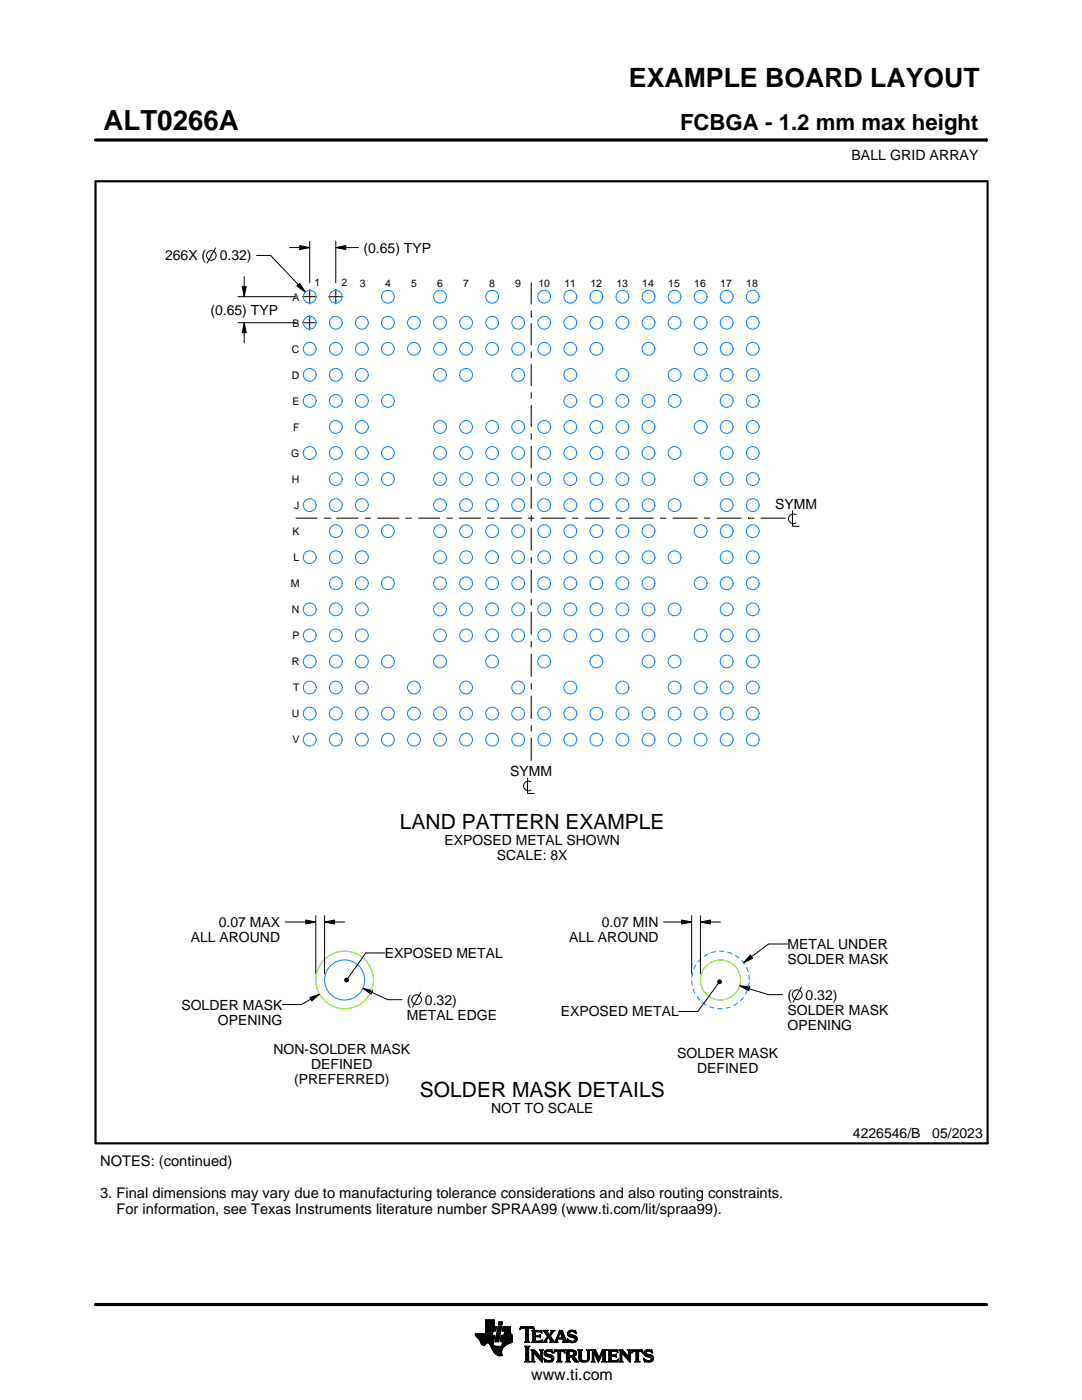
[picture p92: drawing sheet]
<svg xmlns="http://www.w3.org/2000/svg" width="216mm" height="279mm" viewBox="0 0 216 279" stroke-linecap="round" stroke-linejoin="round" font-family="sans-serif">
<defs><g id="words">
<text font-size="5.5" x="20.6" y="26">ALT0266A</text>
<text font-size="5.3" x="125.5" y="17.4">EXAMPLE BOARD LAYOUT</text>
<text font-size="4.4" x="135.7" y="26">FCBGA - 1.2 mm max height</text>
<g font-size="4.2">
<text x="79.8" y="165.4">LAND PATTERN EXAMPLE</text>
<text x="83.8" y="218.9">SOLDER MASK DETAILS</text>
</g>
<text font-size="3.2" x="106" y="275.3">www.ti.com</text>
<g font-size="2.9">
<text x="20" y="232.7">NOTES: (continued)</text>
<text x="20" y="239">3. Final dimensions may vary due to manufacturing tolerance considerations and also routing constraints.</text>
<text x="23.2" y="242.2">For information, see Texas Instruments literature number SPRAA99 (www.ti.com/lit/spraa99).</text>
</g>
<g font-size="2.8">
<text x="169.9" y="32">BALL GRID ARRAY</text>
<text x="32.9" y="52">266X (</text>
<text x="43.8" y="52">0.32)</text>
<text x="72.5" y="50.4">(0.65) TYP</text>
<text x="42" y="62.8">(0.65) TYP</text>
<text x="154.7" y="101.5">SYMM</text>
<text x="101.8" y="154.8">SYMM</text>
<text x="88.7" y="168.6">EXPOSED METAL SHOWN</text>
<text x="99.1" y="171.6">SCALE: 8X</text>
<text x="43.7" y="185">0.07 MAX</text>
<text x="120.1" y="185">0.07 MIN</text>
<text x="38.1" y="188">ALL AROUND</text>
<text x="76.8" y="191.2">EXPOSED METAL</text>
<text x="113.6" y="188">ALL AROUND</text>
<text x="157.1" y="189.4">METAL UNDER</text>
<text x="157.1" y="192.4">SOLDER MASK</text>
<text x="36.2" y="201.5">SOLDER MASK</text>
<text x="81.2" y="203.5">METAL EDGE</text>
<text x="81.2" y="200.5">(</text>
<text x="84.8" y="200.5">0.32)</text>
<text x="111.9" y="202.9">EXPOSED METAL</text>
<text x="157.2" y="202.5">SOLDER MASK</text>
<text x="157.2" y="199.5">(</text>
<text x="160.7" y="199.5">0.32)</text>
<text x="43.5" y="204.5">OPENING</text>
<text x="157.2" y="205.5">OPENING</text>
<text x="54.6" y="210.3">NON-SOLDER MASK</text>
<text x="62.1" y="213.3">DEFINED</text>
<text x="135.1" y="211.2">SOLDER MASK</text>
<text x="139.1" y="214.2">DEFINED</text>
<text x="58.7" y="216.3">(PREFERRED)</text>
<text x="98" y="222.1">NOT TO SCALE</text>
<text x="170.2" y="227.2">4226546/B</text>
<text x="186" y="227.2">05/2023</text>
</g>
<g font-size="2.1">
<text x="62.8" y="57">1</text>
<text x="68.1" y="57.1">2</text>
<text x="71.8" y="57.2">3</text>
<text x="76.9" y="57.2">4</text>
<text x="82.1" y="57.2">5</text>
<text x="87.3" y="57.2">6</text>
<text x="92.4" y="57.2">7</text>
<text x="97.6" y="57.2">8</text>
<text x="102.8" y="57.2">9</text>
<text x="107.4" y="57.2">10</text>
<text x="112.6" y="57.2">11</text>
<text x="117.8" y="57.2">12</text>
<text x="123" y="57.2">13</text>
<text x="128.2" y="57.2">14</text>
<text x="133.4" y="57.2">15</text>
<text x="138.5" y="57.2">16</text>
<text x="143.7" y="57.2">17</text>
<text x="148.9" y="57.2">18</text>
<text x="58.3" y="60.1">A</text>
<text x="58.3" y="65.3">B</text>
<text x="58.2" y="70.4">C</text>
<text x="58.2" y="75.6">D</text>
<text x="58.3" y="80.8">E</text>
<text x="58.5" y="86">F</text>
<text x="58.1" y="91.2">G</text>
<text x="58.2" y="96.4">H</text>
<text x="58.7" y="101.6">J</text>
<text x="58.3" y="106.7">K</text>
<text x="58.6" y="111.9">L</text>
<text x="58" y="117.1">M</text>
<text x="58.2" y="122.3">N</text>
<text x="58.3" y="127.5">P</text>
<text x="58.2" y="132.7">R</text>
<text x="58.5" y="137.9">T</text>
<text x="58.2" y="143.1">U</text>
<text x="58.3" y="148.2">V</text>
</g>
</g></defs>
<g fill="none" stroke="#000" stroke-width=".2">
<path d="M19.1 27.9h177.7M196.8 27.7v.5M43 49.5l-1.7 3M47.5 59.2h11.5M48.3 57.2h.8l-.4 2zM48.7 55.2v4M51.2 51h2.8l6.9 7.3M57.8 49.4h4M59.3 57.1l.5-.5 1.1 1.7zM59.8 49l2 .4-2 .4zM60.3 59.2h3M61.8 48.2v8.2"/>
<path d="M61.8 57.7v3M65.5 59.2h3M67 49.4l2-.4v.8zM67 48.2v8.3M67 57.7v3M67 49.4h4.5M106 56.4v4.3M47.5 64.4h11.6M48.7 64.4l.4 2h-.8zM48.7 64.4v4M60.3 64.4h3M61.8 62.9v3"/>
<path d="M106 63.3h.1M106 62v1.3M106 64.5v4.4M106 70.2v1.2M106 72.7v4.4M106 78.3v1.3M106 80.8v4.4M106 86.5v1.2M106 89v4.4M106 94.6v1.3M106 97.1v4.4M59 103.4h4.4"/>
<path d="M64.6 103.4h1.3M65.9 103.4h.1M67.1 103.4h4.4M72.8 103.4h1.2M75.3 103.4h4.4M80.9 103.4h1.3M83.4 103.4h4.4M89.1 103.4h1.2M91.6 103.4h4.4M97.2 103.4h1.3M98.5 103.4h.1M99.7 103.4h4.4"/>
<path d="M105.4 103.4h1.2M106 102.8v1.2M106 105.3v4.6M106 111.2v1.2M106 113.7v4.6M106 119.6v1.2M107.9 103.4h5M114.1 103.4h1.3M116.7 103.4h5M122.9 103.4h1.3M125.4 103.4h5M131.7 103.4h1.3"/>
<path d="M134.2 103.4h5M140.5 103.4h1.2M143 103.4h5M149.2 103.4h.1M149.2 103.4h1.3M151.8 103.4h5M158.1 102v3h1.4M158.8 102.7a.98 .98 0 0 0-1.5 .8 .98 .98 0 0 0 1.5 .9M106 122.1v4.6M106 127.9v1.3M106 130.5v4.6M106 136.3v1.3"/>
<path d="M106 138.8v4.7M105.3 155.3v3h1.3M105.9 156a.98 .98 0 0 0-1.5 .8 .98 .98 0 0 0 1.5 .9M106 144.7v1.3M106 147.2v4.6M56.9 184h6.1M61 183.6l2 .4-2 .4zM61.8 199.1l2-.7-1.6 1.4zM63 182.8v11.5M63.8 198.4l-3.7 2.1h-3.8M64.8 184l2-.4v.8zM64.8 182.8v11.5"/>
<path d="M64.8 184h4M68.8 195.4l.3-.2 .3 .1 .2 .3-.2 .3-.3 .1-.3-.2zM72.4 197.2l2 .5-.3 .7zM72.4 197.2l5 2.3h2.8M76.8 190.2h-3.8l-3.6 5.1M84 198l-1.7 3M132.4 184h5.6M136 183.6l2 .4-2 .4zM138 182.8v11.5M139.8 184l2-.4v.8zM139.8 184h4M139.8 182.8v11.5"/>
<path d="M143.2 195.8l.3-.3 .3 .1 .2 .3-.2 .3-.3 .1-.3-.2zM143.3 196.3l-4.1 5.6h-3.8M147.6 196.7l2 .2-.2 .8zM147.6 196.7l5.8 1.8h2.8M149.7 190.6l.5 .7-1.8 .8zM157.1 188.4h-3.8l-4.9 3.7M159.9 197l-1.7 3M94.8 266.2h3.5M94.8 266.3h3.5M94.9 266.4h3.3M94.9 266.5h3.8l-.2 1.2M94.9 266.5h3.8"/>
<path d="M95 266.6h3.7M95 266.7h3.7M95.1 266.8h3.6M95.2 266.9h3.4M95.3 267h3.3M95.4 267.1h3.2M95.5 267.2h3.1M95.6 267.3h3M95.7 267.4h2.8M95.7 267.5h2.8M95.8 267.6h2.7M95.8 267.7h2.7"/>
<path d="M95.9 267.8h2.6M95.9 267.9h2.5M95.9 268h2.5M96 268h1.1M96 268.1h1M96.1 268.2h.8M96.1 268.3h.7M96.2 268.4h.6M96.3 268.4h.4M96.9 266.1h1.4M96.9 266h1.4M96.9 265.9h1.4"/>
<path d="M96.9 265.8h1.5M96.9 265.7h1.5M96.9 264.7l2.2 .1-.2 .9h-.5l-.2 .8M96.9 265.6h2M96.9 265.5h2M96.9 265.4h2M96.9 265.3h2.1M96.9 265.2h2.1M96.9 265.1h2.1M96.9 265h2.1M96.9 264.9h2.1M96.9 264.8h2.2"/>
<path d="M96.9 264.6h1.7M96.9 264.5h1.7M96.9 264.4h1.7M96.9 264.3h1.7M96.9 264.2h1.7M96.9 264.1h1.7M96.9 264h1.7M96.9 263.9h1.7M96.9 263.8h1.7M96.9 263.7h1.7M96.9 263.6h1.7M96.9 263.5h1.7"/>
<path d="M96.9 263.4h1.7M97.5 268h.9M97.6 268.1h.8M97.7 268.2h.7M97.7 268.3h.7M97.8 268.4h.6M97.9 268.5h.6M97.9 268.6h.7M98 268.7h1.1M98 268.8h2.6M98 268.8h2.5M98.1 268.9h2.3"/>
<path d="M98.1 269h2.3M98.1 269.1h2.2M98.2 269.2h2.1M98.2 269.2h2M98.2 269.3h2M98.3 269.4h1.9M98.3 269.5h1.8M98.4 269.6h1.7M98.4 268v.4l.3 .2 2 .1M98.5 269.7h1.6M98.5 267.7l-.1 .3M98.5 269.8h1.6"/>
<path d="M98.6 269.9h1.5M98.6 264.8v-1.4h-1.7v2.8h-2.1l.1 .3 .7 .8 .7 1.1 .3 .1 .6-.5 .4 .1 1 1.8 .8 .6h.8l-.1-1 .8-1M98.6 270h1.5M98.7 270h1.4M98.8 270.1h1.3M98.8 267.7h.7M98.8 267.6h.7M98.8 267.5h.7M98.9 270.2h1.2M98.9 267.4h.7M98.9 267.3h.7M98.9 267.2h.7"/>
<path d="M98.9 267.1h.7M98.9 267h.7M98.9 270.3h1.3M99 266.9h.6M99 266.9h.7M99 266.8h.7M99 266.7h.7M99 266.6h.7M99 266.5h.7M99.1 270.4h1.1M99.1 266.4h.7M99.1 266.3h.7"/>
<path d="M99.1 266.2h.7M99.1 266.1h.7M99.1 266h.7M99.2 265.9h.7M99.2 265.8h.7M99.2 270.4h1M99.2 265.7h.7M99.2 265.6h.7M99.2 265.5h.7M99.3 265.4h.6M99.3 265.4h.7M99.3 265.3h.7"/>
<path d="M99.3 265.2h.7M99.3 265.1h.7M99.3 265h.7M99.4 270.5h.8M99.4 264.9h.7M99.4 264.8h.7M99.4 264.8h.7l-.6 3h-.7zM99.4 264.5l.2-.7h.7l-.2 .7h-.7M99.5 264.4h.6M99.5 264.3h.7M99.5 264.2h.7M99.5 264.1h.7"/>
<path d="M99.5 264h.7M99.5 263.9h.7M99.6 263.8h.7M99.8 270.6h.1M99.8 267.7h2.4M99.8 267.6h2.4M99.8 267.5h2.4M99.9 267.4h2.3M99.9 267.3h2.3M99.9 267.2h2.3M99.9 267.1h2.3M99.9 267h2.3"/>
<path d="M99.9 266.9h2.3M100 266.9h2.2M100 266.8h2.2M100 266.7h2.2M100 266.6h2.2M100 266.5h2.2M100.1 268.6h.7M100.2 268.5h.7M100.2 268.4h.8M100.2 268.4h.9M100.2 268.3h1M100.2 268.2h1.2"/>
<path d="M100.2 265.6h1.6M100.2 268.1h1.4M100.2 265.5h1.6M100.2 268h1.6M100.3 265.4h1.5M100.3 268h1.7M100.3 267.9h1.9M100.3 265.3h1.5M100.3 267.8h1.9M100.3 265.2h1.5M100.3 265.1h1.5M100.3 265h1.5"/>
<path d="M100.4 264.9h1.4M100.4 264.8h1.4M100.6 266.5l.1-.8h-.5l.2-.9h1.4l.1 1.1 .3 .6v1.4l-1.3 .6M100.6 266.4h1.5M100.6 266.3h1.4M100.6 266.2h1.4M100.6 266.1h1.3M100.7 266h1.2M100.7 265.9h1.2M100.7 265.8h1.1M100.7 265.7h1.1M102.2 266.5h-2.2l-.2 1.1 .5 .2-.2 .9"/>
<path d="M103.7 265.3h.1M103.8 265.2h.2M103.8 265h2.8M103.8 264.9h2.7M103.9 264.8h2.6M104.7 267.8h1M104.7 271.8h1.1M104.7 268.7h1M104.8 267.7h.7M104.8 271.7h.8M104.9 265.2h.6M104.9 268.9h.6"/>
<path d="M104.9 267.6h.6M104.9 267.5l-.2 .3M104.9 267.5h.6M104.9 267.4h.6M104.9 267.3h.6M104.9 267.2h.6M104.9 267.1h.6M104.9 267h.6M104.9 266.8h.6M104.9 266.7h.6M104.9 266.6h.6M104.9 266.5h.6"/>
<path d="M104.9 266.4h.6M104.9 266.3h.6M104.9 266.2h.6M104.9 266.1h.6M104.9 265.9h.6M104.9 265.8h.6M104.9 265.7h.6M104.9 265.6h.6M104.9 265.5h.6M104.9 265.4h.6M104.9 265.3h.6M104.9 271.5h.6"/>
<path d="M104.9 269h.6M104.9 271.4h.6M104.9 271.4v-2.4l-.2-.4h1.1l-.3 .4v2.4M104.9 271.4l-.2 .4h1.1l-.3-.4M104.9 271.3h.6M104.9 271.2h.6M104.9 271.1h.6M104.9 271h.6M104.9 270.9h.6M104.9 270.8h.6M104.9 270.6h.6M104.9 270.5h.6"/>
<path d="M104.9 270.4h.6M104.9 270.3h.6M104.9 270.2h.6M104.9 270.1h.6M104.9 270h.6M104.9 269.9h.6M104.9 269.8h.6M104.9 269.6h.6M104.9 269.5h.6M104.9 269.4h.6M104.9 269.3h.6M104.9 269.2h.6"/>
<path d="M104.9 269.1h.6M105.5 267.5l.2 .3M105.5 267.5v-2.3l.7-.1 .4 .3-.1-.6h-2.6l-.1 .6 .4-.3 .7 .1v2.3M105.7 267.8h-1M105.9 271.8h.8M105.9 269.4h.8M106.1 269.5h.7M106.1 267.8h2M106.1 271.7h.5M106.2 269.6h.7M106.2 271.5h.3M106.2 265.6h1.8"/>
<path d="M106.2 269.8h.8M106.2 271.4h.3M106.2 271.4l-.3 .4h.8l-.2-.4M106.2 271.3h.3M106.2 271.2h.3M106.2 271.1h.3M106.2 271h.3M106.2 270.9h.3M106.2 270.8h.3M106.2 270.6h.3M106.2 270.5h.3M106.2 270.4h.3"/>
<path d="M106.2 270.3h.3M106.2 270.2h.3M106.2 270.1h.3M106.2 270h1M106.2 269.9h.9M106.2 269.8v1.6M106.2 269.8l-.3-.4h.8l1.2 1.4M106.3 267.7h1.8M106.3 265.7h1.8M106.3 267.6h.6M106.3 265.8h.6M106.3 267.5l-.2 .3"/>
<path d="M106.3 267.5h.5M106.3 267.4h.5M106.3 267.3h.5M106.3 267.2h.5M106.3 267.1h.5M106.3 267h.5M106.3 266.8h.5M106.3 266.7h1.6M106.3 266.6h1.6M106.3 266.5h.5M106.3 266.4h.5M106.3 266.3h.5"/>
<path d="M106.3 266.2h.5M106.3 266.1h.5M106.3 265.9h.5M106.4 265.2h.2M106.5 270h.1M106.5 270v1.4M106.5 265.3h.1M106.6 270.1h.7M106.7 270.2h.7M106.8 270.3h.7M106.8 265.9l.2-.1h.6l.6 .2-.2-.5h-1.9l.2 .3v1.7M106.8 265.9v.6h.8l.3-.2v.7"/>
<path d="M106.9 270.4h.7M107 270.5h.7M107.1 270.6h.7M107.2 270.8h1M107.3 270.9h.9M107.4 271h.8M107.5 271.1h.7M107.6 271.2h.6M107.6 266.5h.3M107.7 271.3h.5M107.7 269.4h.7M107.7 266.8h.2"/>
<path d="M107.7 267.6h.5M107.8 266.4h.1M107.8 271.4h.4M107.8 267h.1M107.8 265.8h.3M107.8 269.5h.5M107.9 271.5h.3M107.9 269.6h.3M107.9 267l-.3-.2h-.8l.1 .8h.9l.5-.2M107.9 269.8h.3M107.9 270.6h.3M107.9 270.5h.3"/>
<path d="M107.9 270.4h.3M107.9 270.3h.3M107.9 270.2h.3M107.9 270.1h.3M107.9 270h.3M107.9 269.9h.3M107.9 269.8v1M107.9 269.8l-.2-.4h.7l-.2 .4M108 271.7h.2M108 265.9h.1M108 267.5h.2M108.1 271.8h.1"/>
<path d="M108.1 266.1h.1M108.2 267.4h.1M108.2 269.8v2.1l-1.7-1.9M108.2 267.8h.9M108.3 267.4l-.2 .5-2-.1M108.3 265.6h1M108.5 267.7h.5M108.5 271.1l.8 .4h.5l.2-.1-.1-.4-1-.4-.3-.3 .1-.7 .7-.2 .6 .1 .2-.1 .1 .6-.9-.3-.3 .1-.1 .3 1.3 .4 .2 .6M108.5 271.1h.1M108.5 265.7h.7M108.5 271.2h.2M108.6 271.3h.2"/>
<path d="M108.6 270.1h.4M108.6 270h.4M108.6 270.2h.6M108.6 267.6h.4M108.6 271.4h.4M108.6 269.9h.4M108.6 270.3h1M108.6 265.8h.7M108.6 271.5h.8M108.6 269.8h.5M108.7 271.7h1.5M108.7 270.4h1.3"/>
<path d="M108.7 267.5h.3M108.7 271.8h.1M108.7 265.9h.6M108.7 269.6h1.5M108.8 267.4h.3M108.8 270.5h1.5M108.8 266.1h.6M108.8 269.5h1.4M108.8 267.3h.4M108.9 266.2h.6M108.9 267.2h.4M108.9 266.3h.6"/>
<path d="M108.9 270.6h1.5M109 267.1h.3M109 266.4h1M109.1 271.8h.9M109.1 269.4h.7M109.1 267h.9M109.1 266.5h.8M109.1 267.8h-.9M109.2 266.8h.8M109.2 266.6h.6M109.2 266.7h.7M109.2 266.7l-.6 .9-.4 .2"/>
<path d="M109.3 270.8h1.1M109.5 267.1h.6M109.6 267.2h.6M109.7 271.5h.7M109.7 267.3h.6M109.7 267.8l.2-.2-.5-.7-.4 .8 .1 .1M109.7 267.8h1.6M109.7 266.3h.4M109.7 267.4h.6M109.8 270.9h.7M109.8 266.2h.3M109.8 266.6l.9 1.2 1-2.3h.5l.8 2.1 .3 .2"/>
<path d="M109.8 267.5h.6M109.9 266.1h.3M109.9 269.8h.4M109.9 267.6h.6M109.9 267.7h.7M109.9 271.4h.5M109.9 265.9h.4M110 271h.5M110 265.6h.7M110 265.9l-.4 .5-.4-.6 .2-.3h-1.1l.9 1.2M110 265.9l.1-.2-.2-.2h.8l-.9 1.1M110 271.3h.5"/>
<path d="M110 265.8h.4M110 271.1h.5M110 271.2h.5M110.1 269.4h.1M110.1 265.7h.4M110.1 269.9h.2M110.2 270h.1M110.5 270h.1M110.5 269.9h.2M110.5 271.1l-.2 .5-.8 .3-.6-.2-.2 .1-.2-.7M110.5 269.8h.3M110.6 269.6h2.1"/>
<path d="M110.6 269.5h2M110.6 269.4h2M110.7 267.7h.5M110.8 267.6h.4M110.9 267.5h.3M110.9 267.4h.3M111 267.3h.3M111 267.2h1.8M111 267.1h1.8M111.1 267h.3M111.1 271.8h1M111.1 266.8h.4"/>
<path d="M111.2 266.7h.3M111.2 267.5l.1-.2h1l.1 .2M111.2 267.5v.3h.1M111.2 266.6h.3M111.3 266.5h.3M111.3 271.7h.6M111.3 266.4h.3M111.3 271.5h.6M111.3 267.8h-1.6M111.3 269.8h.6M111.4 266.3h.3M111.4 271.4h.5"/>
<path d="M111.4 271.4l-.1-1.7h-.4l-.4 .4 .2-.7h1.9l.1 .7-.3-.4h-.5v1.7M111.4 270.5h.5M111.4 270.4h.5M111.4 270.3h.5M111.4 270.2h.5M111.4 270.1h.5M111.4 270h.5M111.4 269.9h.5M111.4 271.4l-.3 .4h1l-.2-.4M111.4 271.3h.5M111.4 271.2h.5M111.4 271.1h.5"/>
<path d="M111.4 271h.5M111.4 270.9h.5M111.4 270.8h.5M111.4 270.6h.5M111.4 266.2h.3M111.4 266.1h.4M111.5 265.9h.9M111.5 265.8h.8M111.6 265.7h.7M111.6 265.6h.6M111.8 265.9l.4 1.1h-.8zM111.9 266.1h.5"/>
<path d="M111.9 266.2h.5M111.9 266.3h.6M112 266.4h.5M112 266.5h.6M112.1 266.6h.5M112.1 266.7h.6M112.1 266.8h.6M112.2 267h.5M112.2 267.8h1.1M112.3 267.3h.6M112.3 267.4h.6M112.4 267.5h.6"/>
<path d="M112.4 267.5v.3h-.2M112.4 269.8h.3M112.4 267.6h.6M112.4 267.7h.7M112.6 269.9h.1M112.6 270h.2M112.8 271.8h1M112.8 269.4h1.6M113 269.5h1.7M113 271.7h.7M113 269.6h1.9M113 271.5h.6"/>
<path d="M113 269.8h.6M113 271.4h.6M113 271.4l-.2 .4h1l-.2-.4M113 271.3h.6M113 271.2h.6M113 271.1h.6M113 271h.6M113 270.9h.6M113 270.8h1.5M113 270.6h1.6M113 270.5h1.8M113 270.4h.6"/>
<path d="M113 270.3h.6M113 270.2h.6M113 270.1h.6M113 270h.6M113 269.9h.6M113 269.8v1.6M113 269.8l-.2-.4h1.4l.6 .2 .2 .3v.4l-.2 .3-.4 .1M113.2 267.3h.2M113.2 267.4h.3M113.2 266.2h.5M113.2 266.3h.6M113.2 266.1h.5"/>
<path d="M113.3 267.5h.3M113.3 267.8h-1.1M113.3 266.4h.9M113.3 265.9h.4M113.3 267.6h.6M113.3 266.5h1.3M113.3 267.7h1.6M113.3 265.8h.5M113.3 267.8h.2M113.4 266.6h1.5M113.4 265.7h1.5M113.4 265.7l.5-.2 .7 .1 .2-.1 .1 .7-.7-.4h-.4l-.1 .3 .1 .2 .9 .2 .4 .3 .1 .5-.3 .5-.6 .2-.7-.2-.2 .1-.2-.7 .9 .5 .5-.1 .1-.3-.2-.3-1.1-.4-.2-.4z"/>
<path d="M113.5 266.7h1.5M113.5 265.6h1.4M113.6 271.4v-.6h.4l.7 1h.8M113.6 269.9l.1-.2 .7 .2v.4l-.4 .2M113.6 269.9v.6M113.7 267.8h1.1M113.8 266.8h1.3M113.8 265.5h.6M114 268h.4M114.1 270.9h.6M114.2 271h.6M114.2 271.1h.7"/>
<path d="M114.3 271.2h.6M114.3 267h.8M114.3 269.8h.7M114.3 270.4h.6M114.4 271.3h.6M114.4 270.7l1.1 1.1M114.4 270.7h.1M114.4 271.4h.7M114.4 269.9h.6M114.4 270.3h.6M114.5 267.6h.5M114.5 270.2h.5"/>
<path d="M114.5 270h.5M114.5 265.8h.4M114.5 270.1h.5M114.5 271.5h.7M114.6 271.7h.7M114.6 267.1h.6M114.6 267.5h.5M114.7 267.2h.5M114.7 267.4h.5M114.7 265.9h.3M114.7 267.3h.5M114.7 271.8h.8"/>
<path d="M114.8 266.1h.2M114.9 266.2h.1M115.3 269.4h.9M115.4 269.5h.7M115.5 269.6h.5M115.5 269.8h.5M115.5 269.8v1.4l.4 .5 .6 .2 .7-.1 .3-.3 .1-.5M115.5 271h.5M115.5 270.9h.5M115.5 270.8h.5M115.5 270.6h.5M115.5 270.5h.5"/>
<path d="M115.5 270.4h.5M115.5 270.3h.5M115.5 270.2h.5M115.5 270.1h.5M115.5 270h.5M115.5 269.9h.5M115.5 269.8l-.2-.4h.9l-.2 .4M115.5 271.1h.5M115.5 271.2h.5M115.5 271.3h.6M115.6 271.4h.6M115.7 271.5h.8"/>
<path d="M115.8 271.7h1.5M116 271l.2 .4 .5 .2 .4-.2 .2-.4M116 269.8v1.2M116 271.8h1.1M116.8 271.5h.6M117 269.4h.8M117.1 271.4h.4M117.2 269.5h.5M117.2 271.3h.4M117.2 269.6h.4M117.2 271.2h.4M117.2 271.1h.4"/>
<path d="M117.3 269.8h.3M117.3 271h.3M117.3 270.9h.3M117.3 270.8h.3M117.3 270.6h.3M117.3 270.5h.3M117.3 270.4h.3M117.3 270.3h.3M117.3 270.2h.3M117.3 270.1h.3M117.3 270h.3M117.3 269.9h.3"/>
<path d="M117.6 269.8l.2-.4h-.8l.2 .3 .1 1.3M117.6 269.8v1.2M118 271.8h.7M118 269.4h.8M118.1 269.5h.8M118.1 271.7h.5M118.2 269.6h.7M118.2 271.5h.3M118.2 269.8h.8M118.2 271.4h.3M118.2 269.8l-.2-.4h.8l.7 1.6 .7-1.6h.9l-.3 .4M118.2 271.4l-.2 .4h.7l-.2-.4"/>
<path d="M118.2 271.3h.3M118.2 271.2h.3M118.2 271.1h.3M118.2 271h.3M118.2 270.9h.3M118.2 270.8h.3M118.2 270.6h.3M118.2 270.5h.3M118.2 270.4h.3M118.2 270.3h.3M118.2 270.2h.3M118.2 270.1h.3"/>
<path d="M118.2 270h.9M118.2 269.9h.8M118.2 269.8v1.6M118.6 270.1h.5M118.6 270.2h.6M118.7 270.3h.5M118.7 270.4h.6M118.8 270.5h.5M118.8 270.6h.6M118.9 270.8h.5M118.9 270.9h.6M119 271h.8"/>
<path d="M119 271.1h.8M119.1 271.2h.6M119.1 271.3h.6M119.2 271.4h.4M119.2 271.5h.4M119.3 271.7h.2M119.3 271.8h.2M119.6 270.9h.3M119.6 270.8h.3M119.7 270.6h.3M119.7 270.5h.3M119.8 270.4h.3"/>
<path d="M119.8 270.3h.3M119.9 270.2h.3M119.9 270.1h.3M120 270h.8M120 269.9h.8M120 269.8h.8M120.1 271.8h1M120.1 269.6h.7M120.1 269.5h.8M120.2 269.4h.9M120.2 271.7h.7M120.3 271.5h.5"/>
<path d="M120.3 271.4h.5M120.3 271.4l-.2 .4h1l-.3-.4M120.3 271.4v-1.5l-.9 2-.9-2v1.5M120.3 271.3h.5M120.3 271.2h.5M120.3 271.1h.5M120.3 271h.5M120.3 270.9h.5M120.3 270.8h.5M120.3 270.6h.5M120.3 270.5h.5M120.3 270.4h.5"/>
<path d="M120.3 270.3h.5M120.3 270.2h.5M120.3 270.1h.5M120.8 269.8v1.6M121.2 271.8h2M121.2 269.4h1.9M121.4 269.5h1.8M121.4 271.7h1.9M121.5 269.6h1.7M121.5 271.5h1.8M121.5 269.8h.5M121.5 271.4h.5"/>
<path d="M121.5 269.8l-.3-.4h1.9l.2 .6M121.5 269.9h.5M121.5 269.8v1.6M121.5 271.3h.5M121.5 271.2h.5M121.5 271.1h.5M121.5 271h.5M121.5 270.9h.5M121.5 270.8h.5M121.5 270.6h1.5M121.5 270.5h1.5M121.5 270.4h1.5"/>
<path d="M121.5 270.3h.5M121.5 270.2h.5M121.5 270.1h.5M121.5 270h.5M122.6 270.4l.4-.2v.7l-.2-.2h-.8v.7l.2 .1M122.9 270.8h.1M122.9 270.3h.1M123 269.8h.3M123.1 271.4h.3M123.2 269.9h.1M123.3 270h.1M123.3 270l-.4-.3h-.8l-.1 .7"/>
<path d="M123.3 271.3h.1M123.4 271.2h.1M123.4 271.2l-.2 .6h-2l.3-.4M123.4 271.2l-.3 .3h-.4M123.5 271.8h.8M123.5 269.4h.7M123.6 269.5h.7M123.7 271.7h.5M123.7 269.6h.7M123.7 271.5h.4M123.7 269.8h.8M123.7 271.4h.4"/>
<path d="M123.7 271.4l-.2 .4h.8l-.2-.4M123.7 271.3h.4M123.7 271.2h.4M123.7 271.1h.4M123.7 271h.4M123.7 270.9h.4M123.7 270.8h.4M123.7 270.6h.4M123.7 270.5h.4M123.7 270.4h.4M123.7 270.3h.4M123.7 270.2h.4"/>
<path d="M123.7 270.1h.4M123.7 270h1M123.7 269.9h.9M123.7 269.8v1.6M123.7 269.8l-.2-.4h.7l1.2 1.4 .1-1M124.1 270v1.4M124.1 270h.1M124.2 270.1h.6M124.2 270.2h.7M124.3 270.3h.7M124.4 270.4h.7M124.5 270.5h.7"/>
<path d="M124.6 270.6h.7M124.7 270.8h1.1M124.8 270.9h1M124.9 271h.9M125 271.1h.8M125.1 271.2h.7M125.2 271.3h.6M125.2 269.4h.8M125.3 271.4h.5M125.4 269.5h.5M125.4 271.5h.4M125.4 269.6h.4"/>
<path d="M125.5 269.8h.3M125.5 269.8l-.3-.4h.8l-.2 .4M125.5 270.4h.3M125.5 270.3h.3M125.5 270.2h.3M125.5 270.1h.3M125.5 270h.3M125.5 269.9h.3M125.5 270.6h.3M125.5 270.5h.3M125.5 271.7h.3M125.6 271.8h.2"/>
<path d="M125.8 269.8v2.1l-1.7-1.9M126 270h.1M126.1 269.9h.1M126.1 269.8h.3M126.1 269.6h2.1M126.2 269.5h2M126.2 269.4h2M126.6 271.8h1.1M126.9 271.7h.6M126.9 271.5h.5M126.9 269.8h.5M126.9 271.4h.5"/>
<path d="M126.9 271.4v-1.7h-.5l-.3 .4 .1-.7h1.9l.2 .7-.4-.4h-.5v1.7M126.9 270.5h.5M126.9 270.4h.5M126.9 270.3h.5M126.9 270.2h.5M126.9 270.1h.5M126.9 270h.5M126.9 269.9h.5M126.9 271.4l-.3 .4h1.1l-.3-.4M126.9 271.3h.5M126.9 271.2h.5M126.9 271.1h.5"/>
<path d="M126.9 271h.5M126.9 270.9h.5M126.9 270.8h.5M126.9 270.6h.5M128 269.8h.3M128.1 269.9h.2M128.2 270h.1M128.4 271.1h.1M128.4 271.2h.2M128.5 271.3h.2M128.5 270.1h.4M128.5 270h.4"/>
<path d="M128.5 270.2h.6M128.5 271.4h.4M128.5 269.9h.4M128.5 270.3h1M128.5 271.5h.8M128.5 269.8h.5M128.6 271.7h1.5M128.6 270.4h1.3M128.6 271.8h.1M128.6 269.6h1.5M128.7 270.5h1.5M128.7 269.5h1.4"/>
<path d="M128.8 270.6h1.5M128.9 271.8h1M129 269.4h.7M129.1 270.8l-.6-.4 .1-.7 .5-.3 .8 .1 .2-.1 .1 .7-.8-.4-.4 .1-.1 .2 1.3 .5 .2 .6M129.1 270.8l.7 .2v.4l-.6 .1-.8-.4M129.2 270.8h1.1M129.6 271.5h.7M129.6 270.9h.8M129.8 269.8h.4M129.8 271.4h.5M129.9 271h.5M129.9 271.3h.5"/>
<path d="M129.9 271.1h.5M129.9 271.2h.5M129.9 269.4h.2M130 269.9h.2M130.1 270h.1M130.4 271.1l-.3 .5-.7 .3-.6-.2-.2 .1-.2-.7"/>
<circle cx="42.1" cy="51" r=".98"/>
<circle cx="83.1" cy="199.5" r=".98"/>
<circle cx="159.1" cy="198.5" r=".98"/>
</g>
<g fill="#000">
<path d="M48.3 57.2h.8l-.4 2zM59.3 57.1l.5-.5 1.1 1.7zM59.8 49l2 .4-2 .4zM67 49.4l2-.4v.8zM48.7 64.4l.4 2h-.8zM61 183.6l2 .4-2 .4zM61.8 199.1l2-.7-1.6 1.4zM64.8 184l2-.4v.8zM68.8 195.4l.3-.2 .3 .1 .2 .3-.2 .3-.3 .1-.3-.2zM72.4 197.2l2 .5-.3 .7zM136 183.6l2 .4-2 .4zM139.8 184l2-.4v.8z"/>
<path d="M143.2 195.8l.3-.3 .3 .1 .2 .3-.2 .3-.3 .1-.3-.2zM147.6 196.7l2 .2-.2 .8zM149.7 190.6l.5 .7-1.8 .8z"/>
</g>
<path d="M19.1 36.2h178v192h-178z" fill="none" stroke="#000" stroke-width=".43"/>
<path d="M19 27.9h177.8M19 260.3h177.8" fill="none" stroke="#000" stroke-width=".63"/>
<g fill="none" stroke="#0080ff" stroke-width=".2">
<circle cx="61.8" cy="59.2" r="1.28"/>
<circle cx="67" cy="59.2" r="1.28"/>
<circle cx="77.4" cy="59.2" r="1.28"/>
<circle cx="87.8" cy="59.2" r="1.28"/>
<circle cx="98.2" cy="59.2" r="1.28"/>
<circle cx="108.6" cy="59.2" r="1.28"/>
<circle cx="113.8" cy="59.2" r="1.28"/>
<circle cx="119" cy="59.2" r="1.28"/>
<circle cx="124.2" cy="59.2" r="1.28"/>
<circle cx="129.4" cy="59.2" r="1.28"/>
<circle cx="134.6" cy="59.2" r="1.28"/>
<circle cx="139.8" cy="59.2" r="1.28"/>
<circle cx="145" cy="59.2" r="1.28"/>
<circle cx="150.2" cy="59.2" r="1.28"/>
<circle cx="61.8" cy="64.4" r="1.28"/>
<circle cx="61.8" cy="69.6" r="1.28"/>
<circle cx="61.8" cy="74.8" r="1.28"/>
<circle cx="67" cy="64.4" r="1.28"/>
<circle cx="67" cy="69.6" r="1.28"/>
<circle cx="67" cy="74.8" r="1.28"/>
<circle cx="72.2" cy="69.6" r="1.28"/>
<circle cx="72.2" cy="64.4" r="1.28"/>
<circle cx="72.2" cy="74.8" r="1.28"/>
<circle cx="77.4" cy="69.6" r="1.28"/>
<circle cx="77.4" cy="64.4" r="1.28"/>
<circle cx="82.6" cy="69.6" r="1.28"/>
<circle cx="82.6" cy="64.4" r="1.28"/>
<circle cx="87.8" cy="69.6" r="1.28"/>
<circle cx="87.8" cy="64.4" r="1.28"/>
<circle cx="87.8" cy="74.8" r="1.28"/>
<circle cx="93" cy="69.6" r="1.28"/>
<circle cx="93" cy="64.4" r="1.28"/>
<circle cx="93" cy="74.8" r="1.28"/>
<circle cx="98.2" cy="64.4" r="1.28"/>
<circle cx="98.2" cy="69.6" r="1.28"/>
<circle cx="103.4" cy="69.6" r="1.28"/>
<circle cx="103.4" cy="74.8" r="1.28"/>
<circle cx="103.4" cy="64.4" r="1.28"/>
<circle cx="108.6" cy="69.6" r="1.28"/>
<circle cx="108.6" cy="64.4" r="1.28"/>
<circle cx="113.8" cy="64.4" r="1.28"/>
<circle cx="113.8" cy="69.6" r="1.28"/>
<circle cx="113.8" cy="74.8" r="1.28"/>
<circle cx="119" cy="64.4" r="1.28"/>
<circle cx="119" cy="69.6" r="1.28"/>
<circle cx="124.2" cy="74.8" r="1.28"/>
<circle cx="124.2" cy="64.4" r="1.28"/>
<circle cx="129.4" cy="69.6" r="1.28"/>
<circle cx="129.4" cy="64.4" r="1.28"/>
<circle cx="134.6" cy="64.4" r="1.28"/>
<circle cx="134.6" cy="74.8" r="1.28"/>
<circle cx="139.8" cy="74.8" r="1.28"/>
<circle cx="139.8" cy="69.6" r="1.28"/>
<circle cx="139.8" cy="64.4" r="1.28"/>
<circle cx="145" cy="69.6" r="1.28"/>
<circle cx="145" cy="64.4" r="1.28"/>
<circle cx="145" cy="74.8" r="1.28"/>
<circle cx="150.2" cy="74.8" r="1.28"/>
<circle cx="150.2" cy="69.6" r="1.28"/>
<circle cx="150.2" cy="64.4" r="1.28"/>
<circle cx="61.8" cy="80" r="1.28"/>
<circle cx="61.8" cy="90.4" r="1.28"/>
<circle cx="67" cy="90.4" r="1.28"/>
<circle cx="67" cy="80" r="1.28"/>
<circle cx="67" cy="85.2" r="1.28"/>
<circle cx="67" cy="95.6" r="1.28"/>
<circle cx="72.2" cy="80" r="1.28"/>
<circle cx="72.2" cy="85.2" r="1.28"/>
<circle cx="72.2" cy="95.6" r="1.28"/>
<circle cx="72.2" cy="90.4" r="1.28"/>
<circle cx="77.4" cy="80" r="1.28"/>
<circle cx="77.4" cy="95.6" r="1.28"/>
<circle cx="77.4" cy="90.4" r="1.28"/>
<circle cx="87.8" cy="90.4" r="1.28"/>
<circle cx="87.8" cy="85.2" r="1.28"/>
<circle cx="87.8" cy="95.6" r="1.28"/>
<circle cx="93" cy="95.6" r="1.28"/>
<circle cx="93" cy="85.2" r="1.28"/>
<circle cx="93" cy="90.4" r="1.28"/>
<circle cx="98.2" cy="90.4" r="1.28"/>
<circle cx="98.2" cy="95.6" r="1.28"/>
<circle cx="98.2" cy="85.2" r="1.28"/>
<circle cx="103.4" cy="85.2" r="1.28"/>
<circle cx="103.4" cy="90.4" r="1.28"/>
<circle cx="103.4" cy="95.6" r="1.28"/>
<circle cx="108.6" cy="95.6" r="1.28"/>
<circle cx="108.6" cy="90.4" r="1.28"/>
<circle cx="108.6" cy="85.2" r="1.28"/>
<circle cx="113.8" cy="90.4" r="1.28"/>
<circle cx="113.8" cy="80" r="1.28"/>
<circle cx="113.8" cy="85.2" r="1.28"/>
<circle cx="113.8" cy="95.6" r="1.28"/>
<circle cx="119" cy="85.2" r="1.28"/>
<circle cx="119" cy="90.4" r="1.28"/>
<circle cx="119" cy="80" r="1.28"/>
<circle cx="119" cy="95.6" r="1.28"/>
<circle cx="124.2" cy="85.2" r="1.28"/>
<circle cx="124.2" cy="80" r="1.28"/>
<circle cx="124.2" cy="90.4" r="1.28"/>
<circle cx="124.2" cy="95.6" r="1.28"/>
<circle cx="129.4" cy="85.2" r="1.28"/>
<circle cx="129.4" cy="80" r="1.28"/>
<circle cx="129.4" cy="95.6" r="1.28"/>
<circle cx="129.4" cy="90.4" r="1.28"/>
<circle cx="134.6" cy="90.4" r="1.28"/>
<circle cx="134.6" cy="80" r="1.28"/>
<circle cx="139.8" cy="95.6" r="1.28"/>
<circle cx="139.8" cy="85.2" r="1.28"/>
<circle cx="145" cy="85.2" r="1.28"/>
<circle cx="145" cy="95.6" r="1.28"/>
<circle cx="145" cy="80" r="1.28"/>
<circle cx="145" cy="90.4" r="1.28"/>
<circle cx="150.2" cy="85.2" r="1.28"/>
<circle cx="150.2" cy="80" r="1.28"/>
<circle cx="150.2" cy="95.6" r="1.28"/>
<circle cx="150.2" cy="90.4" r="1.28"/>
<circle cx="61.8" cy="100.8" r="1.28"/>
<circle cx="61.8" cy="111.2" r="1.28"/>
<circle cx="67" cy="116.4" r="1.28"/>
<circle cx="67" cy="111.2" r="1.28"/>
<circle cx="67" cy="100.8" r="1.28"/>
<circle cx="67" cy="106" r="1.28"/>
<circle cx="72.2" cy="106" r="1.28"/>
<circle cx="72.2" cy="100.8" r="1.28"/>
<circle cx="72.2" cy="116.4" r="1.28"/>
<circle cx="72.2" cy="111.2" r="1.28"/>
<circle cx="77.4" cy="116.4" r="1.28"/>
<circle cx="77.4" cy="106" r="1.28"/>
<circle cx="87.8" cy="116.4" r="1.28"/>
<circle cx="87.8" cy="106" r="1.28"/>
<circle cx="87.8" cy="111.2" r="1.28"/>
<circle cx="87.8" cy="100.8" r="1.28"/>
<circle cx="93" cy="100.8" r="1.28"/>
<circle cx="93" cy="116.4" r="1.28"/>
<circle cx="93" cy="106" r="1.28"/>
<circle cx="93" cy="111.2" r="1.28"/>
<circle cx="98.2" cy="106" r="1.28"/>
<circle cx="98.2" cy="100.8" r="1.28"/>
<circle cx="98.2" cy="116.4" r="1.28"/>
<circle cx="98.2" cy="111.2" r="1.28"/>
<circle cx="103.4" cy="116.4" r="1.28"/>
<circle cx="103.4" cy="106" r="1.28"/>
<circle cx="103.4" cy="100.8" r="1.28"/>
<circle cx="103.4" cy="111.2" r="1.28"/>
<circle cx="108.6" cy="116.4" r="1.28"/>
<circle cx="108.6" cy="111.2" r="1.28"/>
<circle cx="108.6" cy="100.8" r="1.28"/>
<circle cx="108.6" cy="106" r="1.28"/>
<circle cx="113.8" cy="116.4" r="1.28"/>
<circle cx="113.8" cy="100.8" r="1.28"/>
<circle cx="113.8" cy="111.2" r="1.28"/>
<circle cx="113.8" cy="106" r="1.28"/>
<circle cx="119" cy="111.2" r="1.28"/>
<circle cx="119" cy="106" r="1.28"/>
<circle cx="119" cy="116.4" r="1.28"/>
<circle cx="119" cy="100.8" r="1.28"/>
<circle cx="124.2" cy="116.4" r="1.28"/>
<circle cx="124.2" cy="111.2" r="1.28"/>
<circle cx="124.2" cy="106" r="1.28"/>
<circle cx="124.2" cy="100.8" r="1.28"/>
<circle cx="129.4" cy="116.4" r="1.28"/>
<circle cx="129.4" cy="111.2" r="1.28"/>
<circle cx="129.4" cy="106" r="1.28"/>
<circle cx="129.4" cy="100.8" r="1.28"/>
<circle cx="134.6" cy="100.8" r="1.28"/>
<circle cx="134.6" cy="111.2" r="1.28"/>
<circle cx="139.8" cy="116.4" r="1.28"/>
<circle cx="139.8" cy="106" r="1.28"/>
<circle cx="145" cy="116.4" r="1.28"/>
<circle cx="145" cy="106" r="1.28"/>
<circle cx="145" cy="111.2" r="1.28"/>
<circle cx="145" cy="100.8" r="1.28"/>
<circle cx="150.2" cy="116.4" r="1.28"/>
<circle cx="150.2" cy="111.2" r="1.28"/>
<circle cx="150.2" cy="100.8" r="1.28"/>
<circle cx="150.2" cy="106" r="1.28"/>
<circle cx="61.8" cy="132" r="1.28"/>
<circle cx="61.8" cy="137.2" r="1.28"/>
<circle cx="61.8" cy="121.6" r="1.28"/>
<circle cx="61.8" cy="126.8" r="1.28"/>
<circle cx="67" cy="132" r="1.28"/>
<circle cx="67" cy="137.2" r="1.28"/>
<circle cx="67" cy="126.8" r="1.28"/>
<circle cx="67" cy="121.6" r="1.28"/>
<circle cx="72.2" cy="132" r="1.28"/>
<circle cx="72.2" cy="137.2" r="1.28"/>
<circle cx="72.2" cy="121.6" r="1.28"/>
<circle cx="72.2" cy="126.8" r="1.28"/>
<circle cx="77.4" cy="132" r="1.28"/>
<circle cx="82.6" cy="137.2" r="1.28"/>
<circle cx="87.8" cy="132" r="1.28"/>
<circle cx="87.8" cy="126.8" r="1.28"/>
<circle cx="87.8" cy="121.6" r="1.28"/>
<circle cx="93" cy="137.2" r="1.28"/>
<circle cx="93" cy="121.6" r="1.28"/>
<circle cx="93" cy="126.8" r="1.28"/>
<circle cx="98.2" cy="132" r="1.28"/>
<circle cx="98.2" cy="121.6" r="1.28"/>
<circle cx="98.2" cy="126.8" r="1.28"/>
<circle cx="103.4" cy="126.8" r="1.28"/>
<circle cx="103.4" cy="137.2" r="1.28"/>
<circle cx="103.4" cy="121.6" r="1.28"/>
<circle cx="108.6" cy="132" r="1.28"/>
<circle cx="108.6" cy="126.8" r="1.28"/>
<circle cx="108.6" cy="121.6" r="1.28"/>
<circle cx="113.8" cy="121.6" r="1.28"/>
<circle cx="113.8" cy="126.8" r="1.28"/>
<circle cx="113.8" cy="137.2" r="1.28"/>
<circle cx="119" cy="126.8" r="1.28"/>
<circle cx="119" cy="132" r="1.28"/>
<circle cx="119" cy="121.6" r="1.28"/>
<circle cx="124.2" cy="137.2" r="1.28"/>
<circle cx="124.2" cy="126.8" r="1.28"/>
<circle cx="124.2" cy="121.6" r="1.28"/>
<circle cx="129.4" cy="126.8" r="1.28"/>
<circle cx="129.4" cy="132" r="1.28"/>
<circle cx="129.4" cy="121.6" r="1.28"/>
<circle cx="134.6" cy="121.6" r="1.28"/>
<circle cx="134.6" cy="137.2" r="1.28"/>
<circle cx="134.6" cy="132" r="1.28"/>
<circle cx="139.8" cy="137.2" r="1.28"/>
<circle cx="139.8" cy="126.8" r="1.28"/>
<circle cx="145" cy="126.8" r="1.28"/>
<circle cx="145" cy="137.2" r="1.28"/>
<circle cx="145" cy="121.6" r="1.28"/>
<circle cx="145" cy="132" r="1.28"/>
<circle cx="150.2" cy="132" r="1.28"/>
<circle cx="150.2" cy="126.8" r="1.28"/>
<circle cx="150.2" cy="137.2" r="1.28"/>
<circle cx="150.2" cy="121.6" r="1.28"/>
<circle cx="61.8" cy="147.6" r="1.28"/>
<circle cx="61.8" cy="142.4" r="1.28"/>
<circle cx="67" cy="147.6" r="1.28"/>
<circle cx="67" cy="142.4" r="1.28"/>
<circle cx="72.2" cy="147.6" r="1.28"/>
<circle cx="72.2" cy="142.4" r="1.28"/>
<circle cx="77.4" cy="147.6" r="1.28"/>
<circle cx="77.4" cy="142.4" r="1.28"/>
<circle cx="82.6" cy="147.6" r="1.28"/>
<circle cx="82.6" cy="142.4" r="1.28"/>
<circle cx="87.8" cy="147.6" r="1.28"/>
<circle cx="87.8" cy="142.4" r="1.28"/>
<circle cx="93" cy="142.4" r="1.28"/>
<circle cx="93" cy="147.6" r="1.28"/>
<circle cx="98.2" cy="142.4" r="1.28"/>
<circle cx="98.2" cy="147.6" r="1.28"/>
<circle cx="103.4" cy="147.6" r="1.28"/>
<circle cx="103.4" cy="142.4" r="1.28"/>
<circle cx="108.6" cy="142.4" r="1.28"/>
<circle cx="108.6" cy="147.6" r="1.28"/>
<circle cx="113.8" cy="147.6" r="1.28"/>
<circle cx="113.8" cy="142.4" r="1.28"/>
<circle cx="119" cy="147.6" r="1.28"/>
<circle cx="119" cy="142.4" r="1.28"/>
<circle cx="124.2" cy="147.6" r="1.28"/>
<circle cx="124.2" cy="142.4" r="1.28"/>
<circle cx="129.4" cy="142.4" r="1.28"/>
<circle cx="129.4" cy="147.6" r="1.28"/>
<circle cx="134.6" cy="147.6" r="1.28"/>
<circle cx="134.6" cy="142.4" r="1.28"/>
<circle cx="139.8" cy="142.4" r="1.28"/>
<circle cx="139.8" cy="147.6" r="1.28"/>
<circle cx="145" cy="147.6" r="1.28"/>
<circle cx="145" cy="142.4" r="1.28"/>
<circle cx="150.2" cy="142.4" r="1.28"/>
<circle cx="150.2" cy="147.6" r="1.28"/>
<circle cx="68.8" cy="195.6" r="4"/>
</g>
<path d="M149.5 195.6a5.8 5.8 0 0 0-8.3-5.1 5.8 5.8 0 0 0-.8 9.7 5.8 5.8 0 0 0 9-3.7l.1-.9" fill="none" stroke="#0080ff" stroke-width=".2" stroke-dasharray="1 .7" stroke-linecap="butt"/>
<g fill="none" stroke="#6ef200" stroke-width=".2">
<circle cx="68.8" cy="195.6" r="5.8"/>
<circle cx="143.8" cy="195.6" r="4"/>
</g>
<use href="#words"/>
</svg>
